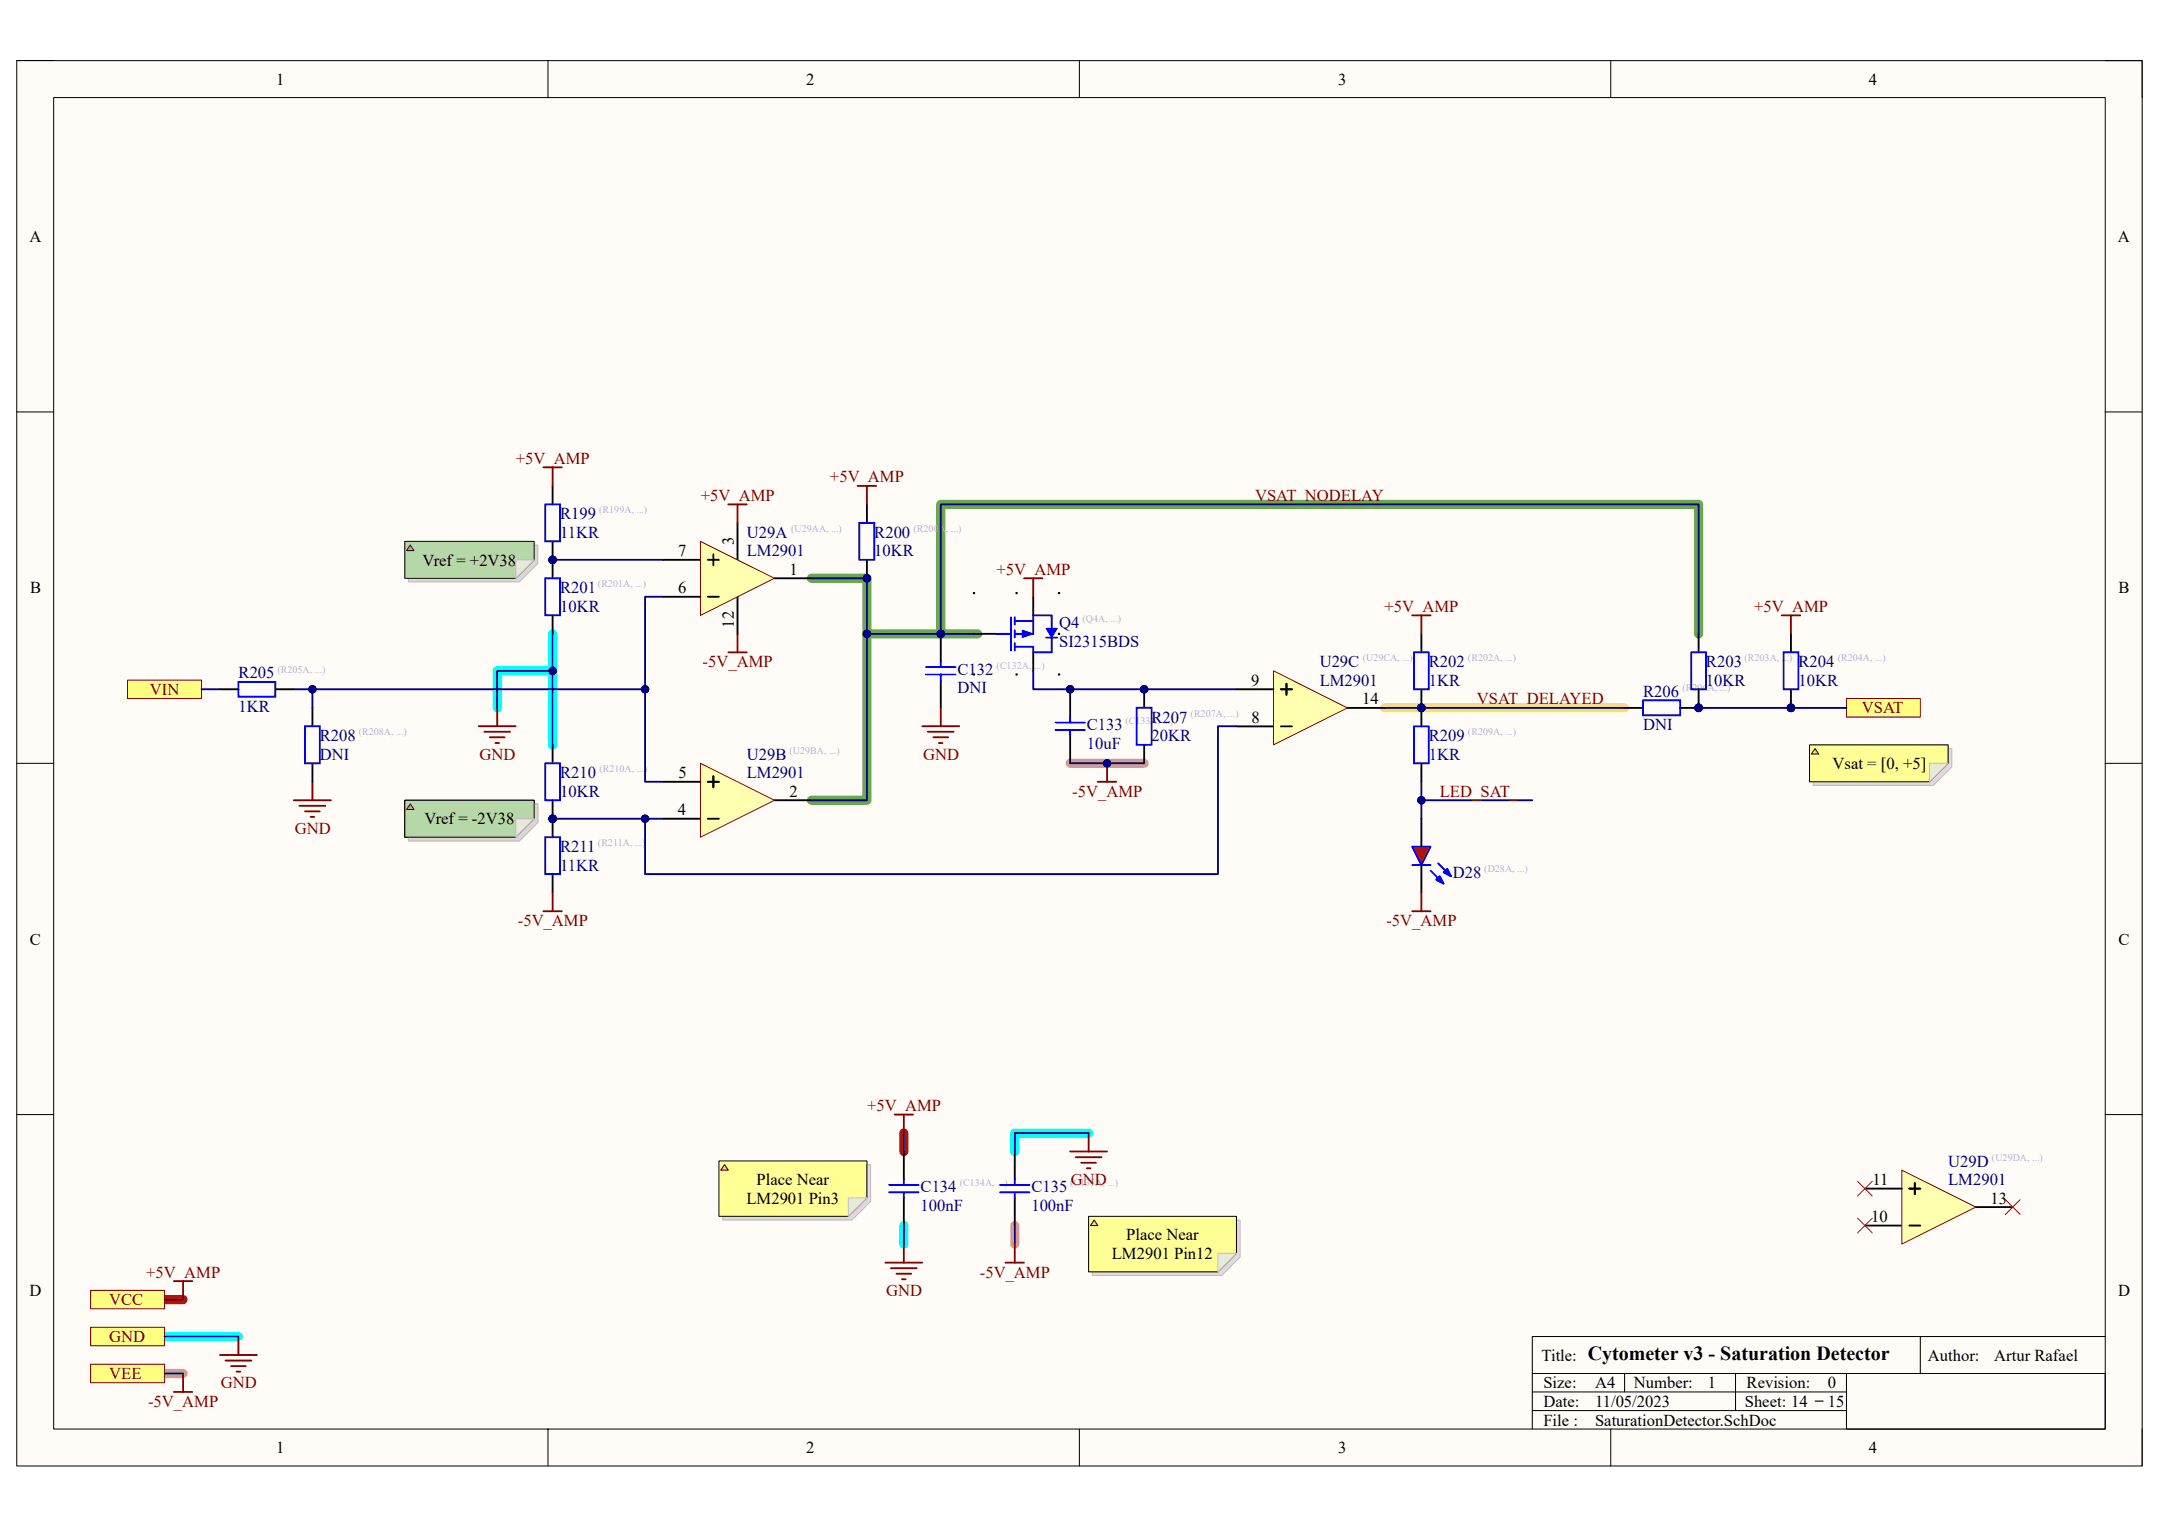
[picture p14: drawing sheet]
<svg xmlns="http://www.w3.org/2000/svg" width="297mm" height="210mm" viewBox="0 0 297 210" stroke-linecap="round" stroke-linejoin="round" font-family="sans-serif">
<defs><g id="words">
<text font-size="2.8" x="218.4" y="187">Cytometer v3 - Saturation Detector</text>
<g font-size="2.3">
<text x="38" y="11.7">1</text>
<text x="110.9" y="11.7">2</text>
<text x="184.1" y="11.7">3</text>
<text x="257.1" y="11.7">4</text>
<text x="4" y="33.3">A</text>
<text x="291.4" y="33.3">A</text>
<text x="58.1" y="77.8">Vref = +2V38</text>
<text x="93.3" y="76.5">7</text>
<text x="101" y="75" transform="rotate(-90 101 75)">3</text>
<text x="4.1" y="81.6">B</text>
<text x="93.3" y="81.6">6</text>
<text x="108.6" y="79">1</text>
<text x="291.5" y="81.6">B</text>
<text x="101" y="86.3" transform="rotate(-90 101 86.3)">12</text>
<text x="172.1" y="94.3">9</text>
<text x="172.2" y="99.4">8</text>
<text x="187.4" y="96.8">14</text>
<text x="93.4" y="107">5</text>
<text x="252.1" y="105.7">Vsat = [0, +5]</text>
<text x="58.4" y="113.4">Vref = -2V38</text>
<text x="93.3" y="112.1">4</text>
<text x="108.6" y="109.6">2</text>
<text x="4.1" y="129.9">C</text>
<text x="291.5" y="129.9">C</text>
<text x="102.7" y="165.5">LM2901 Pin3</text>
<text x="104.1" y="163">Place Near</text>
<text x="257.6" y="163">11</text>
<text x="273.9" y="165.5">13</text>
<text x="153" y="173.1">LM2901 Pin12</text>
<text x="155" y="170.6">Place Near</text>
<text x="257.4" y="168">10</text>
<text x="4.1" y="178.2">D</text>
<text x="291.4" y="178.2">D</text>
<text x="212.1" y="187.1">Title:</text>
<text x="212.3" y="190.9">Size:</text>
<text x="219.5" y="190.9">A4</text>
<text x="224.8" y="190.9">Number:</text>
<text x="235" y="190.9">1</text>
<text x="240.3" y="190.9">Revision:</text>
<text x="251.5" y="190.9">0</text>
<text x="265.2" y="187.1">Author:</text>
<text x="274.4" y="187.1">Artur Rafael</text>
<text x="212.3" y="196">File :</text>
<text x="212.3" y="193.5">Date:</text>
<text x="219.5" y="193.5">11/05/2023</text>
<text x="219.5" y="196">SaturationDetector.SchDoc</text>
<text x="240" y="193.5">Sheet: 14</text>
<text x="249.7" y="192.2">_</text>
<text x="251.5" y="193.5">15</text>
<text x="38" y="199.8">1</text>
<text x="110.9" y="199.8">2</text>
<text x="184.1" y="199.8">3</text>
<text x="257.1" y="199.8">4</text>
</g>
<g font-size="2.3" fill="#800000">
<text x="71" y="63.8">+5V_AMP</text>
<text x="96.4" y="68.9">+5V_AMP</text>
<text x="114.2" y="66.3">+5V_AMP</text>
<text x="172.7" y="68.9">VSAT_NODELAY_</text>
<text x="137.1" y="79">+5V_AMP</text>
<text x="190.5" y="84.1">+5V_AMP</text>
<text x="241.3" y="84.1">+5V_AMP</text>
<text x="20.6" y="95.6">VIN</text>
<text x="96.7" y="91.8">-5V_AMP</text>
<text x="203.2" y="96.8">VSAT_DELAYED_</text>
<text x="256.2" y="98.1">VSAT</text>
<text x="66" y="104.5">GND</text>
<text x="127" y="104.5">GND</text>
<text x="147.5" y="109.6">-5V_AMP</text>
<text x="198.1" y="109.6">LED_SAT_</text>
<text x="40.6" y="114.6">GND</text>
<text x="71.2" y="127.4">-5V_AMP</text>
<text x="190.8" y="127.4">-5V_AMP</text>
<text x="119.3" y="152.8">+5V_AMP</text>
<text x="147.3" y="163">GND</text>
<text x="15" y="179.5">VCC</text>
<text x="20.1" y="175.7">+5V_AMP</text>
<text x="121.9" y="178.2">GND</text>
<text x="134.8" y="175.7">-5V_AMP</text>
<text x="15" y="184.6">GND</text>
<text x="15" y="189.7">VEE</text>
<text x="30.4" y="190.9">GND</text>
<text x="20.4" y="193.5">-5V_AMP</text>
</g>
<g font-size="2.3" fill="#000080">
<text x="77.1" y="71.4">R199</text>
<text x="77.1" y="74">11KR</text>
<text x="102.7" y="74">U29A</text>
<text x="102.7" y="76.5">LM2901</text>
<text x="120.3" y="76.5">10KR</text>
<text x="120.3" y="74">R200</text>
<text x="77.1" y="81.6">R201</text>
<text x="77.1" y="84.1">10KR</text>
<text x="145.7" y="86.4">Q4</text>
<text x="145.7" y="89">SI2315BDS</text>
<text x="32.8" y="93.3">R205</text>
<text x="131.7" y="95.3">DNI</text>
<text x="131.7" y="92.8">C132</text>
<text x="181.6" y="91.8">U29C</text>
<text x="181.6" y="94.3">LM2901</text>
<text x="196.6" y="94.3">1KR</text>
<text x="196.6" y="91.8">R202</text>
<text x="226.1" y="95.8">R206</text>
<text x="234.7" y="94.3">10KR</text>
<text x="234.7" y="91.8">R203</text>
<text x="247.4" y="94.3">10KR</text>
<text x="247.4" y="91.8">R204</text>
<text x="32.8" y="97.9">1KR</text>
<text x="44" y="101.9">R208</text>
<text x="149.5" y="100.4">C133</text>
<text x="158.4" y="101.9">20KR</text>
<text x="158.4" y="99.4">R207</text>
<text x="196.6" y="101.9">R209</text>
<text x="226.1" y="100.4">DNI</text>
<text x="44" y="104.5">DNI</text>
<text x="77.1" y="107">R210</text>
<text x="102.7" y="104.5">U29B</text>
<text x="102.7" y="107">LM2901</text>
<text x="149.5" y="103">10uF</text>
<text x="196.6" y="104.5">1KR</text>
<text x="77.1" y="109.6">10KR</text>
<text x="77.1" y="119.7">11KR</text>
<text x="77.1" y="117.2">R211</text>
<text x="199.9" y="120.8">D28</text>
<text x="268" y="160.4">U29D</text>
<text x="126.7" y="166.5">100nF</text>
<text x="126.7" y="164">C134</text>
<text x="141.9" y="166.5">100nF</text>
<text x="141.9" y="164">C135</text>
<text x="268" y="163">LM2901</text>
</g>
<g font-size="1.4" fill="#b2b0d4">
<text x="82.4" y="70.6">(R199A, ...)</text>
<text x="108.8" y="73.2">(U29AA, ...)</text>
<text x="125.7" y="73.2">(R200A, ...)</text>
<text x="82.3" y="80.8">(R201A, ...)</text>
<text x="148.9" y="85.6">(Q4A, ...)</text>
<text x="38.2" y="92.5">(R205A, ...)</text>
<text x="137.1" y="92">(C132A,</text>
<text x="142.3" y="92">...)</text>
<text x="187.5" y="90.9">(U29CA, ...)</text>
<text x="202" y="90.9">(R202A, ...)</text>
<text x="231.5" y="95">(R206A, ...)</text>
<text x="240" y="90.9">(R203A, ...)</text>
<text x="252.8" y="90.9">(R204A, ...)</text>
<text x="49.4" y="101.1">(R208A, ...)</text>
<text x="154.8" y="99.6">(C133A, ...)</text>
<text x="163.8" y="98.6">(R207A, ...)</text>
<text x="202" y="101.1">(R209A, ...)</text>
<text x="82.5" y="106.2">(R210A, ...)</text>
<text x="108.6" y="103.7">(U29BA, ...)</text>
<text x="82.3" y="116.4">(R211A, ...)</text>
<text x="204.2" y="119.9">(D28A, ...)</text>
<text x="274.1" y="159.6">(U29DA, ...)</text>
<text x="132.1" y="163.2">(C134A, ...)</text>
<text x="147.2" y="163.2">(C135A, ...)</text>
</g>
</g></defs>
<path d="M2.3 8.3h292.4v193.3h-292.4z" fill="#fffcf8"/>
<path d="M2.3 8.3h292.4v193.3h-292.4z" fill="none" stroke="#000" stroke-width=".14"/>
<path d="M7.4 13.4h282.2v183.1h-282.2z" fill="#fffcf8"/>
<g fill="none" stroke="#000" stroke-width=".14">
<path d="M2.3 8.3h5.1M7.4 13.4h282.2v183.1h-282.2zM75.4 8.3v5.1M148.5 8.3v5.1M221.6 8.3v5.1M289.6 8.3h5.1v5.1M2.3 56.6h5.1M289.6 56.6h5.1M2.3 105h5.1M289.6 105h5.1M2.3 153.3h5.1M289.6 153.3h5.1"/>
<path d="M75.4 196.5v5.1M148.5 196.5v5.1M210.8 188.9v2.5M221.6 196.5v5.1M223.5 188.9v2.5M238.8 188.9v5.1M254 194h-43.2v2.5M254 191.4h-43.2v2.6M254 188.9h35.6v7.6h-35.6zM264.2 183.8v5.1M289.6 183.8h-78.8v5.1h43.2M294.7 196.5v5.1"/>
</g>
<path d="M76 92.2h-7.6v5.1M76 87.2v15.2M149.8 155.8h-10.2v2.5M124.4 168.5v2.6M22.6 183.8h10.2" fill="none" stroke="#0ff" stroke-width="1.3"/>
<path d="M147.2 105h10.2M139.6 168.5v2.6M22.6 188.9h2.6" fill="none" stroke="#ea9a9a" stroke-width="1.3"/>
<path d="M190.5 97.3h33" fill="none" stroke="#ffd965" stroke-width="1.3"/>
<path d="M111.6 79.5h7.7v30.5h-7.7M119.3 87.2h15.2M129.4 87.2v-17.8h104.3v17.8" fill="none" stroke="#6aa84f" stroke-width="1.3"/>
<path d="M124.4 155.8v2.5M22.6 178.7h2.6" fill="none" stroke="#f00" stroke-width="1.3"/>
<path d="M17.5 93.5h10.2v2.6h-10.2z" fill="#ffff80"/>
<path d="M17.5 93.5h10.2v2.6h-10.2z" fill="none" stroke="#800000" stroke-width=".14"/>
<path d="M65.9 99.9h5M68.4 97.3v2.6M66.6 100.6h3.6M67.4 101.4h2M68.2 102.2h.5" fill="none" stroke="#800000" stroke-width=".25"/>
<circle cx="76" cy="77" r=".51" fill="#000080"/>
<circle cx="76" cy="77" r=".51" fill="none" stroke="#000080" stroke-width=".14"/>
<path d="M76 77v2.5" fill="none" stroke="#000" stroke-width=".25"/>
<circle cx="76" cy="77" r=".51" fill="#000080"/>
<circle cx="76" cy="77" r=".51" fill="none" stroke="#000080" stroke-width=".14"/>
<path d="M76 84.6v2.6" fill="none" stroke="#000" stroke-width=".25"/>
<path d="M75 79.5h2v5.1h-2z" fill="none" stroke="#00f" stroke-width=".25"/>
<circle cx="76" cy="112.6" r=".51" fill="#000080"/>
<circle cx="76" cy="112.6" r=".51" fill="none" stroke="#000080" stroke-width=".14"/>
<path d="M76 102.4v2.6M76 110v2.6" fill="none" stroke="#000" stroke-width=".25"/>
<circle cx="76" cy="112.6" r=".51" fill="#000080"/>
<circle cx="76" cy="112.6" r=".51" fill="none" stroke="#000080" stroke-width=".14"/>
<path d="M75 105h2v5h-2z" fill="none" stroke="#00f" stroke-width=".25"/>
<path d="M100.2 89.7h2.5M101.5 87.2v2.5M40.4 110h5.1M41.2 110.8h3.6M42 111.6h2M42.7 112.3h.5M43 107.5v2.5" fill="none" stroke="#800000" stroke-width=".25"/>
<circle cx="76" cy="77" r=".51" fill="#000080"/>
<circle cx="76" cy="77" r=".51" fill="none" stroke="#000080" stroke-width=".14"/>
<path d="M76 66.8v2.6M76 74.4v2.6" fill="none" stroke="#000" stroke-width=".25"/>
<circle cx="76" cy="77" r=".51" fill="#000080"/>
<circle cx="76" cy="77" r=".51" fill="none" stroke="#000080" stroke-width=".14"/>
<path d="M75 69.4h2v5h-2z" fill="none" stroke="#00f" stroke-width=".25"/>
<circle cx="76" cy="112.6" r=".51" fill="#000080"/>
<circle cx="76" cy="112.6" r=".51" fill="none" stroke="#000080" stroke-width=".14"/>
<path d="M76 112.6v2.5" fill="none" stroke="#000" stroke-width=".25"/>
<circle cx="76" cy="112.6" r=".51" fill="#000080"/>
<circle cx="76" cy="112.6" r=".51" fill="none" stroke="#000080" stroke-width=".14"/>
<path d="M76 120.2v2.6" fill="none" stroke="#000" stroke-width=".25"/>
<path d="M75 115.1h2v5.1h-2z" fill="none" stroke="#00f" stroke-width=".25"/>
<path d="M12.5 177.4h10.1v2.6h-10.1z" fill="#ffff80"/>
<path d="M12.5 177.4h10.1v2.6h-10.1z" fill="none" stroke="#800000" stroke-width=".14"/>
<path d="M12.5 182.5h10.1v2.6h-10.1z" fill="#ffff80"/>
<path d="M12.5 182.5h10.1v2.6h-10.1z" fill="none" stroke="#800000" stroke-width=".14"/>
<path d="M12.5 187.6h10.1v2.5h-10.1z" fill="#ffff80"/>
<path d="M12.5 187.6h10.1v2.5h-10.1z" fill="none" stroke="#800000" stroke-width=".14"/>
<path d="M30.3 186.3h5M31 187.1h3.6M31.8 187.9h2M32.6 188.6h.5M32.8 183.8v2.5" fill="none" stroke="#800000" stroke-width=".25"/>
<path d="M254 96.1h10.2v2.5h-10.2z" fill="#ffff80"/>
<path d="M254 96.1h10.2v2.5h-10.2z" fill="none" stroke="#800000" stroke-width=".14"/>
<path d="M91.3 77h5.1M101.5 71.9v5.1M106.5 79.5h5.1M30.3 94.8h2.5M37.9 94.8h2.5M43 97.3v2.6M101.5 82.1v5.1M43 105v2.5" fill="none" stroke="#000" stroke-width=".25"/>
<path d="M32.8 93.8h5.1v2h-5.1zM42 99.9h2v5.1h-2z" fill="none" stroke="#00f" stroke-width=".25"/>
<path d="M96.4 74.4l10.1 5.1-10.1 5.1z" fill="#ffffb0"/>
<path d="M96.4 74.4l10.1 5.1-10.1 5.1z" fill="none" stroke="#800000" stroke-width=".14"/>
<path d="M97.4 77h1.5M98.1 76.2v1.5M91.3 82.1h5.1M97.4 82.1h1.5M91.3 112.6h5.1M106.5 110h5.1" fill="none" stroke="#000" stroke-width=".25"/>
<path d="M96.4 105l10.1 5-10.1 5.1z" fill="#ffffb0"/>
<path d="M96.4 105l10.1 5-10.1 5.1z" fill="none" stroke="#800000" stroke-width=".14"/>
<path d="M91.3 107.5h5.1M97.4 112.6h1.5M97.4 107.5h1.5M98.1 106.7v1.6" fill="none" stroke="#000" stroke-width=".25"/>
<circle cx="119.3" cy="79.5" r=".51" fill="#000080"/>
<circle cx="119.3" cy="79.5" r=".51" fill="none" stroke="#000080" stroke-width=".14"/>
<path d="M119.3 69.4v2.5M119.3 77v2.5" fill="none" stroke="#000" stroke-width=".25"/>
<circle cx="119.3" cy="79.5" r=".51" fill="#000080"/>
<circle cx="119.3" cy="79.5" r=".51" fill="none" stroke="#000080" stroke-width=".14"/>
<path d="M118.2 71.9h2.1v5.1h-2.1z" fill="none" stroke="#00f" stroke-width=".25"/>
<circle cx="147.2" cy="94.8" r=".51" fill="#000080"/>
<circle cx="147.2" cy="94.8" r=".51" fill="none" stroke="#000080" stroke-width=".14"/>
<path d="M147.2 94.8v3.8M147.2 101.1v3.9" fill="none" stroke="#000" stroke-width=".25"/>
<circle cx="147.2" cy="94.8" r=".51" fill="#000080"/>
<circle cx="147.2" cy="94.8" r=".51" fill="none" stroke="#000080" stroke-width=".14"/>
<path d="M145.2 99.4h4.1M147.2 98.6v.8M145.2 100.4h4.1M147.2 100.4v.7" fill="none" stroke="#00f" stroke-width=".25"/>
<circle cx="157.4" cy="94.8" r=".51" fill="#000080"/>
<circle cx="157.4" cy="94.8" r=".51" fill="none" stroke="#000080" stroke-width=".14"/>
<path d="M157.4 94.8v2.5" fill="none" stroke="#000" stroke-width=".25"/>
<circle cx="157.4" cy="94.8" r=".51" fill="#000080"/>
<circle cx="157.4" cy="94.8" r=".51" fill="none" stroke="#000080" stroke-width=".14"/>
<path d="M170.1 99.9h5.1M185.4 97.3h5.1M157.4 102.4v2.6" fill="none" stroke="#000" stroke-width=".25"/>
<path d="M156.4 97.3h2v5.1h-2z" fill="none" stroke="#00f" stroke-width=".25"/>
<path d="M175.2 92.2l10.2 5.1-10.2 5.1z" fill="#ffffb0"/>
<path d="M175.2 92.2l10.2 5.1-10.2 5.1z" fill="none" stroke="#800000" stroke-width=".14"/>
<path d="M170.1 94.8h5.1M176.2 99.9h1.6M176.2 94.8h1.6M177 94v1.5" fill="none" stroke="#000" stroke-width=".25"/>
<circle cx="129.4" cy="87.2" r=".51" fill="#000080"/>
<circle cx="129.4" cy="87.2" r=".51" fill="none" stroke="#000080" stroke-width=".14"/>
<path d="M129.4 87.2v3.8M129.4 93.5v3.8" fill="none" stroke="#000" stroke-width=".25"/>
<circle cx="129.4" cy="87.2" r=".51" fill="#000080"/>
<circle cx="129.4" cy="87.2" r=".51" fill="none" stroke="#000080" stroke-width=".14"/>
<path d="M127.4 92.8h4.1M127.4 91.7h4.1M129.4 91v.7M129.4 92.8v.7" fill="none" stroke="#00f" stroke-width=".25"/>
<path d="M126.9 99.9h5.1M129.4 97.3v2.6M127.7 100.6h3.5M128.4 101.4h2M129.2 102.2h.5" fill="none" stroke="#800000" stroke-width=".25"/>
<circle cx="195.6" cy="97.3" r=".51" fill="#000080"/>
<circle cx="195.6" cy="97.3" r=".51" fill="none" stroke="#000080" stroke-width=".14"/>
<path d="M195.6 87.2v2.5M195.6 94.8v2.5" fill="none" stroke="#000" stroke-width=".25"/>
<circle cx="195.6" cy="97.3" r=".51" fill="#000080"/>
<circle cx="195.6" cy="97.3" r=".51" fill="none" stroke="#000080" stroke-width=".14"/>
<path d="M194.5 89.7h2.1v5.1h-2.1z" fill="none" stroke="#00f" stroke-width=".25"/>
<circle cx="195.6" cy="97.3" r=".51" fill="#000080"/>
<circle cx="195.6" cy="97.3" r=".51" fill="none" stroke="#000080" stroke-width=".14"/>
<path d="M195.6 97.3v2.6" fill="none" stroke="#000" stroke-width=".25"/>
<circle cx="195.6" cy="97.3" r=".51" fill="#000080"/>
<circle cx="195.6" cy="97.3" r=".51" fill="none" stroke="#000080" stroke-width=".14"/>
<path d="M195.6 105v2.5" fill="none" stroke="#000" stroke-width=".25"/>
<path d="M194.5 99.9h2.1v5.1h-2.1z" fill="none" stroke="#00f" stroke-width=".25"/>
<path d="M194.3 116.4h2.5l-1.2 2.6z" fill="#f00"/>
<path d="M194.3 116.4h2.5l-1.2 2.6zM196.8 119.7l1.8 1.8M197.8 118.7l1.8 1.8" fill="none" stroke="#00f" stroke-width=".25"/>
<path d="M195.6 112.6v3.8M195.6 119v3.8" fill="none" stroke="#000" stroke-width=".25"/>
<path d="M197.6 121l.5-.5 .5 1z" fill="#00f"/>
<path d="M197.6 121l.5-.5 .5 1z" fill="none" stroke="#00f" stroke-width=".25"/>
<path d="M198.6 120l.5-.5 .5 1z" fill="#00f"/>
<path d="M194.3 119h2.5M198.6 120l.5-.5 .5 1z" fill="none" stroke="#00f" stroke-width=".25"/>
<circle cx="233.7" cy="97.3" r=".51" fill="#000080"/>
<circle cx="233.7" cy="97.3" r=".51" fill="none" stroke="#000080" stroke-width=".14"/>
<path d="M231.2 97.3h2.5" fill="none" stroke="#000" stroke-width=".25"/>
<circle cx="233.7" cy="97.3" r=".51" fill="#000080"/>
<circle cx="233.7" cy="97.3" r=".51" fill="none" stroke="#000080" stroke-width=".14"/>
<path d="M223.5 97.3h2.6" fill="none" stroke="#000" stroke-width=".25"/>
<path d="M226.1 96.3h5.1v2.1h-5.1z" fill="none" stroke="#00f" stroke-width=".25"/>
<circle cx="233.7" cy="97.3" r=".51" fill="#000080"/>
<circle cx="233.7" cy="97.3" r=".51" fill="none" stroke="#000080" stroke-width=".14"/>
<path d="M233.7 87.2v2.5M233.7 94.8v2.5" fill="none" stroke="#000" stroke-width=".25"/>
<circle cx="233.7" cy="97.3" r=".51" fill="#000080"/>
<circle cx="233.7" cy="97.3" r=".51" fill="none" stroke="#000080" stroke-width=".14"/>
<path d="M232.7 89.7h2v5.1h-2z" fill="none" stroke="#00f" stroke-width=".25"/>
<circle cx="246.4" cy="97.3" r=".52" fill="#000080"/>
<circle cx="246.4" cy="97.3" r=".52" fill="none" stroke="#000080" stroke-width=".14"/>
<path d="M246.4 87.2v2.5M246.4 94.8v2.5" fill="none" stroke="#000" stroke-width=".25"/>
<circle cx="246.4" cy="97.3" r=".52" fill="#000080"/>
<circle cx="246.4" cy="97.3" r=".52" fill="none" stroke="#000080" stroke-width=".14"/>
<path d="M245.4 89.7h2v5.1h-2z" fill="none" stroke="#00f" stroke-width=".25"/>
<path d="M145.6 92.7h.2v.1h-.2z" fill="#fffcf8"/>
<path d="M145.6 92.7h.2v.1h-.2z" fill="none" stroke="#000" stroke-width=".14"/>
<path d="M133.9 81.5h.2v.1h-.2z" fill="#fffcf8"/>
<path d="M133.9 81.5h.2v.1h-.2z" fill="none" stroke="#000" stroke-width=".14"/>
<path d="M133.9 92.7h.2v.1h-.2z" fill="#fffcf8"/>
<path d="M133.9 92.7h.2v.1h-.2z" fill="none" stroke="#000" stroke-width=".14"/>
<path d="M145.6 81.5h.2v.1h-.2z" fill="#fffcf8"/>
<path d="M145.6 81.5h.2v.1h-.2z" fill="none" stroke="#000" stroke-width=".14"/>
<path d="M133.9 87.1h.2v.1h-.2z" fill="#fffcf8"/>
<path d="M133.9 87.1h.2v.1h-.2z" fill="none" stroke="#000" stroke-width=".14"/>
<path d="M145.6 87.1h.2v.1h-.2z" fill="#fffcf8"/>
<path d="M145.6 87.1h.2v.1h-.2z" fill="none" stroke="#000" stroke-width=".14"/>
<path d="M139.8 92.7h.2v.1h-.2z" fill="#fffcf8"/>
<path d="M139.8 92.7h.2v.1h-.2z" fill="none" stroke="#000" stroke-width=".14"/>
<path d="M139.8 81.5h.2v.1h-.2z" fill="#fffcf8"/>
<path d="M139.8 81.5h.2v.1h-.2z" fill="none" stroke="#000" stroke-width=".14"/>
<path d="M134.5 87.2h2.6M142.2 82.1v2.5M142.2 89.7v2.5" fill="none" stroke="#000" stroke-width=".25"/>
<path d="M137.1 87.2h2M139.1 84.9v4.6M139.6 84.9v1M139.6 86.7v1M139.6 88.4v1.1M139.6 88.9h2.6M139.6 85.4h2.6M142.2 84.6v2.6h-2.6" fill="none" stroke="#00f" stroke-width=".25"/>
<path d="M140.6 86.7l1.6 .5-1.6 .5z" fill="#00f"/>
<path d="M140.6 86.7l1.6 .5-1.6 .5z" fill="none" stroke="#00f" stroke-width=".14"/>
<path d="M142.2 84.6h2.5v1.8M144.7 87.7v2h-2.5v-.8" fill="none" stroke="#00f" stroke-width=".25"/>
<path d="M143.9 86.4h1.6l-.8 1.3z" fill="#00f"/>
<path d="M143.9 86.4h1.6l-.8 1.3z" fill="none" stroke="#00f" stroke-width=".14"/>
<path d="M143.9 87.7h1.6" fill="none" stroke="#00f" stroke-width=".25"/>
<path d="M256.6 168.5h5.1M271.8 166h5.1" fill="none" stroke="#000" stroke-width=".25"/>
<path d="M261.7 160.9l10.1 5.1-10.1 5.1z" fill="#ffffb0"/>
<path d="M261.7 160.9l10.1 5.1-10.1 5.1z" fill="none" stroke="#800000" stroke-width=".14"/>
<path d="M124.4 158.3v3.9M139.6 158.3v3.9M124.4 164.7v3.8M139.6 164.7v3.8M256.6 163.4h5.1M262.7 168.5h1.5M262.7 163.4h1.5M263.4 162.7v1.5" fill="none" stroke="#000" stroke-width=".25"/>
<path d="M255.6 162.4l2 2.1M255.6 167.5l2 2M257.6 162.4l-2 2.1M257.6 167.5l-2 2M275.9 165l2 2M277.9 165l-2 2" fill="none" stroke="#f00" stroke-width=".14"/>
<path d="M122.3 164h4.1M122.3 162.9h4.1M124.4 162.2v.7M124.4 164v.7M137.6 164h4M137.6 162.9h4M139.6 162.2v.7M139.6 164v.7" fill="none" stroke="#00f" stroke-width=".25"/>
<g fill="none" stroke="#800000" stroke-width=".25">
<path d="M147.2 158.3h5.1M148 159.1h3.6M148.8 159.9h2M149.8 155.8v2.5M23.9 176.2h2.6M25.2 176.2v2.5M121.8 173.6h5.1M122.6 174.4h3.5M123.3 175.2h2.1M124.1 175.9h.5M124.4 171.1v2.5M149.5 160.7h.5"/>
<path d="M23.9 191.4h2.6M25.2 188.9v2.5"/>
</g>
<path d="M76 77h15.3M27.7 94.8h2.6M22.6 183.8h10.2" fill="none" stroke="#000080" stroke-width=".25"/>
<circle cx="76" cy="77" r=".51" fill="#000080"/>
<circle cx="76" cy="77" r=".51" fill="none" stroke="#000080" stroke-width=".14"/>
<path d="M76 92.2h-7.6v5.1" fill="none" stroke="#000080" stroke-width=".25"/>
<circle cx="76" cy="92.2" r=".51" fill="#000080"/>
<circle cx="76" cy="92.2" r=".51" fill="none" stroke="#000080" stroke-width=".14"/>
<path d="M43 94.8v2.5" fill="none" stroke="#000080" stroke-width=".25"/>
<circle cx="43" cy="94.8" r=".51" fill="#000080"/>
<circle cx="43" cy="94.8" r=".51" fill="none" stroke="#000080" stroke-width=".14"/>
<path d="M147.2 105h10.2" fill="none" stroke="#000080" stroke-width=".25"/>
<circle cx="152.3" cy="105" r=".51" fill="#000080"/>
<circle cx="152.3" cy="105" r=".51" fill="none" stroke="#000080" stroke-width=".14"/>
<path d="M142.2 92.2v2.6h27.9" fill="none" stroke="#000080" stroke-width=".25"/>
<circle cx="157.4" cy="94.8" r=".51" fill="#000080"/>
<circle cx="157.4" cy="94.8" r=".51" fill="none" stroke="#000080" stroke-width=".14"/>
<circle cx="147.2" cy="94.8" r=".51" fill="#000080"/>
<circle cx="147.2" cy="94.8" r=".51" fill="none" stroke="#000080" stroke-width=".14"/>
<path d="M190.5 97.3h5.1" fill="none" stroke="#000080" stroke-width=".25"/>
<circle cx="195.6" cy="97.3" r=".51" fill="#000080"/>
<circle cx="195.6" cy="97.3" r=".51" fill="none" stroke="#000080" stroke-width=".14"/>
<path d="M195.6 97.3h27.9" fill="none" stroke="#000080" stroke-width=".25"/>
<circle cx="195.6" cy="97.3" r=".51" fill="#000080"/>
<circle cx="195.6" cy="97.3" r=".51" fill="none" stroke="#000080" stroke-width=".14"/>
<path d="M40.4 94.8h48.3" fill="none" stroke="#000080" stroke-width=".25"/>
<circle cx="43" cy="94.8" r=".51" fill="#000080"/>
<circle cx="43" cy="94.8" r=".51" fill="none" stroke="#000080" stroke-width=".14"/>
<circle cx="88.7" cy="94.8" r=".51" fill="#000080"/>
<circle cx="88.7" cy="94.8" r=".51" fill="none" stroke="#000080" stroke-width=".14"/>
<path d="M76 87.2v15.2" fill="none" stroke="#000080" stroke-width=".25"/>
<circle cx="76" cy="92.2" r=".51" fill="#000080"/>
<circle cx="76" cy="92.2" r=".51" fill="none" stroke="#000080" stroke-width=".14"/>
<path d="M246.4 97.3h7.6" fill="none" stroke="#000080" stroke-width=".25"/>
<circle cx="246.4" cy="97.3" r=".52" fill="#000080"/>
<circle cx="246.4" cy="97.3" r=".52" fill="none" stroke="#000080" stroke-width=".14"/>
<path d="M233.7 97.3h12.7" fill="none" stroke="#000080" stroke-width=".25"/>
<circle cx="246.4" cy="97.3" r=".52" fill="#000080"/>
<circle cx="246.4" cy="97.3" r=".52" fill="none" stroke="#000080" stroke-width=".14"/>
<circle cx="233.7" cy="97.3" r=".51" fill="#000080"/>
<circle cx="233.7" cy="97.3" r=".51" fill="none" stroke="#000080" stroke-width=".14"/>
<path d="M129.4 87.2v-17.8h104.3v17.8" fill="none" stroke="#000080" stroke-width=".25"/>
<circle cx="129.4" cy="87.2" r=".51" fill="#000080"/>
<circle cx="129.4" cy="87.2" r=".51" fill="none" stroke="#000080" stroke-width=".14"/>
<path d="M91.3 82.1h-2.6v25.4h2.6M124.4 155.8v2.5M149.8 155.8h-10.2v2.5M124.4 168.5v2.6M139.6 168.5v2.6" fill="none" stroke="#000080" stroke-width=".25"/>
<circle cx="88.7" cy="94.8" r=".51" fill="#000080"/>
<circle cx="88.7" cy="94.8" r=".51" fill="none" stroke="#000080" stroke-width=".14"/>
<path d="M76 112.6h15.3" fill="none" stroke="#000080" stroke-width=".25"/>
<circle cx="88.7" cy="112.6" r=".51" fill="#000080"/>
<circle cx="88.7" cy="112.6" r=".51" fill="none" stroke="#000080" stroke-width=".14"/>
<circle cx="76" cy="112.6" r=".51" fill="#000080"/>
<circle cx="76" cy="112.6" r=".51" fill="none" stroke="#000080" stroke-width=".14"/>
<path d="M119.3 87.2h15.2" fill="none" stroke="#000080" stroke-width=".25"/>
<circle cx="119.3" cy="87.2" r=".51" fill="#000080"/>
<circle cx="119.3" cy="87.2" r=".51" fill="none" stroke="#000080" stroke-width=".14"/>
<circle cx="129.4" cy="87.2" r=".51" fill="#000080"/>
<circle cx="129.4" cy="87.2" r=".51" fill="none" stroke="#000080" stroke-width=".14"/>
<path d="M170.1 99.9h-2.5v20.3h-78.9v-7.6" fill="none" stroke="#000080" stroke-width=".25"/>
<circle cx="88.7" cy="112.6" r=".51" fill="#000080"/>
<circle cx="88.7" cy="112.6" r=".51" fill="none" stroke="#000080" stroke-width=".14"/>
<path d="M111.6 79.5h7.7v30.5h-7.7M22.6 178.7h2.6" fill="none" stroke="#000080" stroke-width=".25"/>
<circle cx="119.3" cy="79.5" r=".51" fill="#000080"/>
<circle cx="119.3" cy="79.5" r=".51" fill="none" stroke="#000080" stroke-width=".14"/>
<circle cx="119.3" cy="87.2" r=".51" fill="#000080"/>
<circle cx="119.3" cy="87.2" r=".51" fill="none" stroke="#000080" stroke-width=".14"/>
<path d="M22.6 188.9h2.6" fill="none" stroke="#000080" stroke-width=".25"/>
<g fill="none" stroke="#800000" stroke-width=".25">
<path d="M74.8 64.3h2.5M76 64.3v2.5M100.2 69.4h2.5M101.5 69.4v2.5M118 66.8h2.5M119.3 66.8v2.6M140.9 79.5h2.5M142.2 79.5v2.6M194.3 84.6h2.5M195.6 84.6v2.6M245.1 84.6h2.6M246.4 84.6v2.6"/>
<path d="M151 107.5h2.6M152.3 105v2.5M74.8 125.3h2.5M76 122.8v2.5"/>
</g>
<circle cx="152.3" cy="105" r=".51" fill="#000080"/>
<circle cx="152.3" cy="105" r=".51" fill="none" stroke="#000080" stroke-width=".14"/>
<path d="M194.3 125.3h2.5M195.6 122.8v2.5M123.1 153.3h2.5M124.4 153.3v2.5M138.3 173.6h2.6M139.6 171.1v2.5" fill="none" stroke="#800000" stroke-width=".25"/>
<path d="M195.6 107.5v5.1" fill="none" stroke="#000080" stroke-width=".25"/>
<circle cx="195.6" cy="110" r=".51" fill="#000080"/>
<circle cx="195.6" cy="110" r=".51" fill="none" stroke="#000080" stroke-width=".14"/>
<path d="M195.6 110h15.2" fill="none" stroke="#000080" stroke-width=".25"/>
<circle cx="195.6" cy="110" r=".51" fill="#000080"/>
<circle cx="195.6" cy="110" r=".51" fill="none" stroke="#000080" stroke-width=".14"/>
<path d="M56.2 75h17.8v2.5l-2.5 2.5h-15.3z" fill-rule="evenodd" fill="#dedcd7"/>
<path d="M56.2 75h17.8v2.5l-2.5 2.5h-15.3z" fill="none" stroke="#bfbdba" stroke-width=".14"/>
<path d="M55.7 74.4h17.8v2.6l-2.6 2.5h-15.2z" fill-rule="evenodd" fill="#b6d7a8"/>
<path d="M55.7 74.4h17.8v2.6l-2.6 2.5h-15.2z" fill="none" stroke="#000" stroke-width=".14"/>
<path d="M70.9 77h2.6l-2.6 2.5z" fill="#e3e8db"/>
<path d="M70.9 77h2.6l-2.6 2.5z" fill="none" stroke="#bfbdba" stroke-width=".14"/>
<path d="M56.4 75l.6 .7h-1.1z" fill="#f0ac86"/>
<path d="M56.4 75l.6 .7h-1.1z" fill="none" stroke="#300" stroke-width=".14"/>
<path d="M56.2 110.6h17.8v2.5l-2.5 2.5h-15.3z" fill-rule="evenodd" fill="#e0ddd7"/>
<path d="M56.2 110.6h17.8v2.5l-2.5 2.5h-15.3z" fill="none" stroke="#bfbdba" stroke-width=".14"/>
<path d="M55.7 110h17.8v2.6l-2.6 2.5h-15.2z" fill-rule="evenodd" fill="#ffff96"/>
<path d="M55.7 110h17.8v2.6l-2.6 2.5h-15.2z" fill="none" stroke="#000" stroke-width=".14"/>
<path d="M70.9 112.6h2.6l-2.6 2.5z" fill="#f2f0d8"/>
<path d="M70.9 112.6h2.6l-2.6 2.5z" fill="none" stroke="#bfbdba" stroke-width=".14"/>
<path d="M56.4 110.6l.6 .7h-1.1z" fill="#ffcc78"/>
<path d="M56.4 110.6l.6 .7h-1.1z" fill="none" stroke="#300" stroke-width=".14"/>
<path d="M249.5 102.9h19v2.6l-2.5 2.5h-16.5z" fill-rule="evenodd" fill="#e0ddd7"/>
<path d="M249.5 102.9h19v2.6l-2.5 2.5h-16.5z" fill="none" stroke="#bfbdba" stroke-width=".14"/>
<path d="M249 102.4h19v2.6l-2.5 2.5h-16.5z" fill-rule="evenodd" fill="#ffff96"/>
<path d="M249 102.4h19v2.6l-2.5 2.5h-16.5z" fill="none" stroke="#000" stroke-width=".14"/>
<path d="M265.5 105h2.5l-2.5 2.5z" fill="#f2f0d8"/>
<path d="M265.5 105h2.5l-2.5 2.5z" fill="none" stroke="#bfbdba" stroke-width=".14"/>
<path d="M249.7 102.9l.5 .8h-1z" fill="#ffcc78"/>
<path d="M249.7 102.9l.5 .8h-1z" fill="none" stroke="#300" stroke-width=".14"/>
<path d="M99.4 160.1h20.4v5.1l-2.6 2.6h-17.8z" fill-rule="evenodd" fill="#e0ddd7"/>
<path d="M99.4 160.1h20.4v5.1l-2.6 2.6h-17.8z" fill="none" stroke="#bfbdba" stroke-width=".14"/>
<path d="M98.9 159.6h20.4v5.1l-2.6 2.6h-17.8z" fill-rule="evenodd" fill="#ffff96"/>
<path d="M98.9 159.6h20.4v5.1l-2.6 2.6h-17.8z" fill="none" stroke="#000" stroke-width=".14"/>
<path d="M116.7 164.7h2.6l-2.6 2.6z" fill="#f2f0d8"/>
<path d="M116.7 164.7h2.6l-2.6 2.6z" fill="none" stroke="#bfbdba" stroke-width=".14"/>
<path d="M99.7 160.1l.5 .8h-1z" fill="#ffcc78"/>
<path d="M99.7 160.1l.5 .8h-1z" fill="none" stroke="#300" stroke-width=".14"/>
<path d="M150.3 167.8h20.3v5l-2.5 2.6h-17.8z" fill-rule="evenodd" fill="#e0ddd7"/>
<path d="M150.3 167.8h20.3v5l-2.5 2.6h-17.8z" fill="none" stroke="#bfbdba" stroke-width=".14"/>
<path d="M149.8 167.3h20.3v5l-2.5 2.6h-17.8z" fill-rule="evenodd" fill="#ffff96"/>
<path d="M149.8 167.3h20.3v5l-2.5 2.6h-17.8z" fill="none" stroke="#000" stroke-width=".14"/>
<path d="M167.6 172.3h2.5l-2.5 2.6z" fill="#f2f0d8"/>
<path d="M167.6 172.3h2.5l-2.5 2.6z" fill="none" stroke="#bfbdba" stroke-width=".14"/>
<path d="M150.5 167.8l.5 .7h-1z" fill="#ffcc78"/>
<path d="M150.5 167.8l.5 .7h-1z" fill="none" stroke="#300" stroke-width=".14"/>
<path d="M56.2 110.6h17.8v2.5l-2.5 2.5h-15.3z" fill-rule="evenodd" fill="#dedcd7"/>
<path d="M56.2 110.6h17.8v2.5l-2.5 2.5h-15.3z" fill="none" stroke="#bfbdba" stroke-width=".14"/>
<path d="M55.7 110h17.8v2.6l-2.6 2.5h-15.2z" fill-rule="evenodd" fill="#b6d7a8"/>
<path d="M55.7 110h17.8v2.6l-2.6 2.5h-15.2z" fill="none" stroke="#000" stroke-width=".14"/>
<path d="M70.9 112.6h2.6l-2.6 2.5z" fill="#e3e8db"/>
<path d="M70.9 112.6h2.6l-2.6 2.5z" fill="none" stroke="#bfbdba" stroke-width=".14"/>
<path d="M56.4 110.6l.6 .7h-1.1z" fill="#f0ac86"/>
<path d="M56.4 110.6l.6 .7h-1.1z" fill="none" stroke="#300" stroke-width=".14"/>
<use href="#words"/>
</svg>
